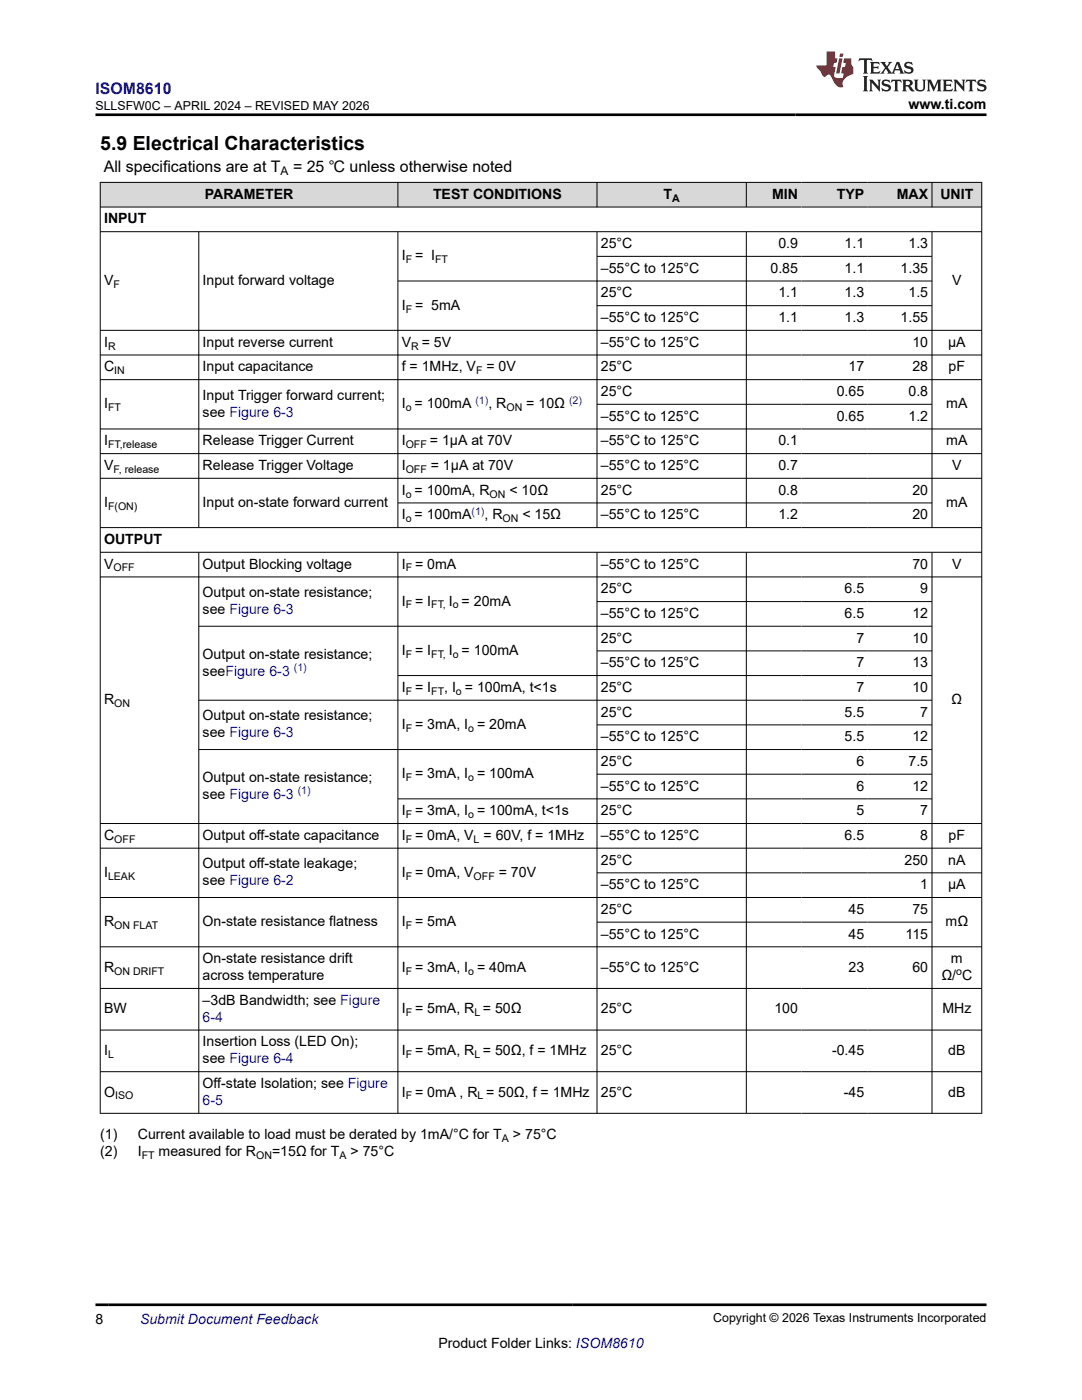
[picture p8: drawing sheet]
<svg xmlns="http://www.w3.org/2000/svg" width="216mm" height="279mm" viewBox="0 0 216 279" stroke-linecap="round" stroke-linejoin="round" font-family="sans-serif">
<defs><g id="words">
<text font-size="3.9" x="20" y="29.9">5.9 Electrical Characteristics</text>
<text font-size="3.2" fill="#00f" x="19" y="18.7">ISOM8610</text>
<g font-size="3.2">
<text x="20.7" y="34.3">All specifications are at T</text>
<text x="58.5" y="34.3">= 25 ℃ unless otherwise noted</text>
</g>
<g font-size="2.8">
<text x="181.3" y="21.8">www.ti.com</text>
<text x="40.9" y="39.7">PARAMETER</text>
<text x="86.4" y="39.7">TEST CONDITIONS</text>
<text x="132.4" y="39.7">T</text>
<text x="154.1" y="39.7">MIN</text>
<text x="167" y="39.7">TYP</text>
<text x="178.9" y="39.7">MAX</text>
<text x="187.6" y="39.7">UNIT</text>
<text x="20.8" y="44.6">INPUT</text>
<text x="80.2" y="52">I = I</text>
<text x="119.9" y="49.5">25°C</text>
<text x="155.3" y="49.5">0.9</text>
<text x="168.5" y="49.5">1.1</text>
<text x="181.3" y="49.5">1.3</text>
<text x="20.8" y="56.9">V</text>
<text x="40.4" y="56.9">Input forward voltage</text>
<text x="119.9" y="54.4">–55°C to 125°C</text>
<text x="119.9" y="59.4">25°C</text>
<text x="153.7" y="54.4">0.85</text>
<text x="155.3" y="59.4">1.1</text>
<text x="168.5" y="54.4">1.1</text>
<text x="168.5" y="59.4">1.3</text>
<text x="179.7" y="54.4">1.35</text>
<text x="181.3" y="59.4">1.5</text>
<text x="190" y="56.9">V</text>
<text x="80.2" y="61.8">I = 5mA</text>
<text x="119.9" y="64.3">–55°C to 125°C</text>
<text x="155.3" y="64.3">1.1</text>
<text x="168.5" y="64.3">1.3</text>
<text x="179.7" y="64.3">1.55</text>
<text x="20.8" y="69.2">I</text>
<text x="40.4" y="69.2">Input reverse current</text>
<text x="80.2" y="69.2">V</text>
<text x="84.2" y="69.2">= 5V</text>
<text x="119.9" y="69.2">–55°C to 125°C</text>
<text x="182.1" y="69.2">10</text>
<text x="189.2" y="69.2">μA</text>
<text x="20.8" y="74.1">C</text>
<text x="40.4" y="74.1">Input capacitance</text>
<text x="80.2" y="74.1">f = 1MHz, V</text>
<text x="97.1" y="74.1">= 0V</text>
<text x="119.9" y="74.1">25°C</text>
<text x="169.3" y="74.1">17</text>
<text x="182.1" y="74.1">28</text>
<text x="189.3" y="74.1">pF</text>
<text x="20.8" y="81.5">I</text>
<text x="40.4" y="79.8">Input Trigger forward current;</text>
<text x="40.4" y="83.2">see Figure 6-3</text>
<text x="80.2" y="81.5">I = 100mA</text>
<text x="97.5" y="81.5">, R</text>
<text x="105" y="81.5">= 10Ω</text>
<text x="119.9" y="79">25°C</text>
<text x="119.9" y="84">–55°C to 125°C</text>
<text x="167" y="79">0.65</text>
<text x="167" y="84">0.65</text>
<text x="181.3" y="79">0.8</text>
<text x="181.3" y="84">1.2</text>
<text x="188.8" y="81.5">mA</text>
<text x="20.8" y="88.9">I</text>
<text x="40.4" y="88.9">Release Trigger Current</text>
<text x="80.2" y="88.9">I</text>
<text x="85.8" y="88.9">= 1μA at 70V</text>
<text x="119.9" y="88.9">–55°C to 125°C</text>
<text x="155.3" y="88.9">0.1</text>
<text x="188.8" y="88.9">mA</text>
<text x="20.8" y="93.8">V</text>
<text x="40.4" y="93.8">Release Trigger Voltage</text>
<text x="80.2" y="93.8">I</text>
<text x="86" y="93.8">= 1μA at 70V</text>
<text x="119.9" y="93.8">–55°C to 125°C</text>
<text x="155.3" y="93.8">0.7</text>
<text x="190" y="93.8">V</text>
<text x="20.8" y="101.2">I</text>
<text x="40.4" y="101.2">Input on-state forward current</text>
<text x="80.2" y="98.7">I = 100mA, R</text>
<text x="101.7" y="98.7">&lt; 10Ω</text>
<text x="119.9" y="98.7">25°C</text>
<text x="155.3" y="98.7">0.8</text>
<text x="182.1" y="98.7">20</text>
<text x="188.8" y="101.2">mA</text>
<text x="80.2" y="103.6">I = 100mA</text>
<text x="96.7" y="103.6">, R</text>
<text x="104.2" y="103.6">&lt; 15Ω</text>
<text x="119.9" y="103.6">–55°C to 125°C</text>
<text x="155.3" y="103.6">1.2</text>
<text x="182.1" y="103.6">20</text>
<text x="20.8" y="108.6">OUTPUT</text>
<text x="20.8" y="113.5">V</text>
<text x="40.4" y="113.5">Output Blocking voltage</text>
<text x="80.2" y="113.5">I = 0mA</text>
<text x="119.9" y="113.5">–55°C to 125°C</text>
<text x="182.1" y="113.5">70</text>
<text x="190" y="113.5">V</text>
<text x="40.4" y="119.2">Output on-state resistance;</text>
<text x="119.9" y="118.4">25°C</text>
<text x="168.5" y="118.4">6.5</text>
<text x="183.6" y="118.4">9</text>
<text x="40.4" y="122.6">see Figure 6-3</text>
<text x="80.2" y="120.9">I = I</text>
<text x="89.6" y="120.9">I = 20mA</text>
<text x="119.9" y="123.3">–55°C to 125°C</text>
<text x="168.5" y="123.3">6.5</text>
<text x="182.1" y="123.3">12</text>
<text x="40.4" y="131.5">Output on-state resistance;</text>
<text x="80.2" y="130.7">I = I</text>
<text x="89.6" y="130.7">I = 100mA</text>
<text x="119.9" y="128.3">25°C</text>
<text x="170.9" y="128.3">7</text>
<text x="182.1" y="128.3">10</text>
<text x="40.4" y="134.9">seeFigure 6-3</text>
<text x="119.9" y="133.2">–55°C to 125°C</text>
<text x="170.9" y="133.2">7</text>
<text x="182.1" y="133.2">13</text>
<text x="20.8" y="140.6">R</text>
<text x="40.4" y="143.8">Output on-state resistance;</text>
<text x="80.2" y="138.1">I = I</text>
<text x="88.6" y="138.1">, I = 100mA, t&lt;1s</text>
<text x="119.9" y="138.1">25°C</text>
<text x="119.9" y="143">25°C</text>
<text x="168.5" y="143">5.5</text>
<text x="170.9" y="138.1">7</text>
<text x="182.1" y="138.1">10</text>
<text x="183.6" y="143">7</text>
<text x="189.9" y="140.6">Ω</text>
<text x="40.4" y="147.2">see Figure 6-3</text>
<text x="80.2" y="145.5">I = 3mA, I = 20mA</text>
<text x="119.9" y="147.9">–55°C to 125°C</text>
<text x="168.5" y="147.9">5.5</text>
<text x="182.1" y="147.9">12</text>
<text x="80.2" y="155.3">I = 3mA, I = 100mA</text>
<text x="119.9" y="152.9">25°C</text>
<text x="170.9" y="152.9">6</text>
<text x="181.3" y="152.9">7.5</text>
<text x="40.4" y="156.1">Output on-state resistance;</text>
<text x="40.4" y="159.5">see Figure 6-3</text>
<text x="119.9" y="157.8">–55°C to 125°C</text>
<text x="170.9" y="157.8">6</text>
<text x="182.1" y="157.8">12</text>
<text x="20.8" y="167.6">C</text>
<text x="40.4" y="167.6">Output off-state capacitance</text>
<text x="80.2" y="162.7">I = 3mA, I = 100mA, t&lt;1s</text>
<text x="80.2" y="167.6">I = 0mA, V = 60V, f = 1MHz</text>
<text x="119.9" y="162.7">25°C</text>
<text x="119.9" y="167.6">–55°C to 125°C</text>
<text x="168.5" y="167.6">6.5</text>
<text x="170.9" y="162.7">5</text>
<text x="183.6" y="162.7">7</text>
<text x="183.6" y="167.6">8</text>
<text x="189.3" y="167.6">pF</text>
<text x="40.4" y="173.3">Output off-state leakage;</text>
<text x="119.9" y="172.5">25°C</text>
<text x="180.5" y="172.5">250</text>
<text x="189.2" y="172.5">nA</text>
<text x="20.8" y="175">I</text>
<text x="40.4" y="176.7">see Figure 6-2</text>
<text x="80.2" y="175">I = 0mA, V</text>
<text x="99.5" y="175">= 70V</text>
<text x="119.9" y="177.5">–55°C to 125°C</text>
<text x="183.6" y="177.5">1</text>
<text x="189.2" y="177.5">μA</text>
<text x="20.8" y="184.8">R</text>
<text x="40.4" y="184.8">On-state resistance flatness</text>
<text x="80.2" y="184.8">I = 5mA</text>
<text x="119.9" y="182.4">25°C</text>
<text x="169.3" y="182.4">45</text>
<text x="182.1" y="182.4">75</text>
<text x="188.7" y="184.8">mΩ</text>
<text x="119.9" y="187.3">–55°C to 125°C</text>
<text x="169.3" y="187.3">45</text>
<text x="180.7" y="187.3">115</text>
<text x="20.8" y="193.9">R</text>
<text x="40.4" y="192.2">On-state resistance drift</text>
<text x="40.4" y="195.6">across temperature</text>
<text x="80.2" y="193.9">I = 3mA, I = 40mA</text>
<text x="119.9" y="193.9">–55°C to 125°C</text>
<text x="169.3" y="193.9">23</text>
<text x="182.1" y="193.9">60</text>
<text x="187.8" y="195.6">Ω/ C</text>
<text x="189.8" y="192.2">m</text>
<text x="20.8" y="202.2">BW</text>
<text x="40.4" y="200.5">–3dB Bandwidth; see Figure</text>
<text x="80.2" y="202.2">I = 5mA, R = 50Ω</text>
<text x="119.9" y="202.2">25°C</text>
<text x="154.5" y="202.2">100</text>
<text x="188" y="202.2">MHz</text>
<text x="40.4" y="208.8">Insertion Loss (LED On);</text>
<text x="20.8" y="210.5">I</text>
<text x="40.4" y="212.2">see Figure 6-4</text>
<text x="80.2" y="210.5">I = 5mA, R = 50Ω, f = 1MHz</text>
<text x="119.9" y="210.5">25°C</text>
<text x="166" y="210.5">-0.45</text>
<text x="189.2" y="210.5">dB</text>
<text x="20.8" y="218.8">O</text>
<text x="40.4" y="217.2">Off-state Isolation; see Figure</text>
<text x="80.2" y="218.8">I = 0mA , R = 50Ω, f = 1MHz</text>
<text x="119.9" y="218.8">25°C</text>
<text x="168.4" y="218.8">-45</text>
<text x="189.2" y="218.8">dB</text>
<text x="20" y="227.3">(1)</text>
<text x="27.5" y="227.3">Current available to load must be derated by 1mA/°C for T</text>
<text x="102.4" y="227.3">&gt; 75°C</text>
<text x="20" y="230.7">(2)</text>
<text x="27.5" y="230.7">I</text>
<text x="31.7" y="230.7">measured for R</text>
<text x="54.3" y="230.7">=15Ω for T</text>
<text x="70" y="230.7">&gt; 75°C</text>
<text x="19" y="264.2">8</text>
<text x="87.5" y="269">Product Folder Links: ISOM8610</text>
</g>
<g font-size="2.8" fill="#00f">
<text x="40.4" y="203.9">6-4</text>
<text x="40.4" y="220.5">6-5</text>
<text x="27.9" y="264.2">Submit Document Feedback</text>
</g>
<g font-size="2.5">
<text x="19" y="21.9">SLLSFW0C – APRIL 2024 – REVISED MAY 2026</text>
<text x="142.3" y="263.9">Copyright © 2026 Texas Instruments Incorporated</text>
</g>
<text font-size="2.4" x="56" y="34.9">A</text>
<g font-size="2.1">
<text x="134.1" y="40.2">A</text>
<text x="80.9" y="52.5">F</text>
<text x="86.8" y="52.5">FT</text>
<text x="22.6" y="57.5">F</text>
<text x="80.9" y="62.4">F</text>
<text x="21.6" y="69.8">R</text>
<text x="82" y="69.8">R</text>
<text x="22.8" y="74.7">IN</text>
<text x="95" y="74.7">F</text>
<text x="21.6" y="82.1">FT</text>
<text x="80.9" y="82.1">o</text>
<text x="101.1" y="82.1">ON</text>
<text x="21.6" y="89.4">FT,release</text>
<text x="80.9" y="89.4">OFF</text>
<text x="22.6" y="94.4">F, release</text>
<text x="80.9" y="94.4">OFF</text>
<text x="21.6" y="101.8">F(ON)</text>
<text x="80.9" y="99.3">o</text>
<text x="97.7" y="99.3">ON</text>
<text x="80.9" y="104.2">o</text>
<text x="100.3" y="104.2">ON</text>
<text x="22.6" y="114.1">OFF</text>
<text x="80.9" y="114.1">F</text>
<text x="80.9" y="121.4">F</text>
<text x="86" y="121.4">FT, o</text>
<text x="80.9" y="131.3">F</text>
<text x="86" y="131.3">FT, o</text>
<text x="22.8" y="141.1">ON</text>
<text x="80.9" y="138.7">F</text>
<text x="86" y="138.7">FT</text>
<text x="91" y="138.7">o</text>
<text x="80.9" y="146">F</text>
<text x="93.4" y="146">o</text>
<text x="80.9" y="155.9">F</text>
<text x="93.4" y="155.9">o</text>
<text x="80.9" y="163.3">F</text>
<text x="93.4" y="163.3">o</text>
<text x="22.8" y="168.2">OFF</text>
<text x="80.9" y="168.2">F</text>
<text x="94.5" y="168.2">L</text>
<text x="21.6" y="175.6">LEAK</text>
<text x="80.9" y="175.6">F</text>
<text x="94.5" y="175.6">OFF</text>
<text x="22.8" y="185.4">ON FLAT</text>
<text x="80.9" y="185.4">F</text>
<text x="22.8" y="194.5">ON DRIFT</text>
<text x="80.9" y="194.5">F</text>
<text x="93.4" y="194.5">o</text>
<text x="190.8" y="194.7">o</text>
<text x="80.9" y="202.8">F</text>
<text x="94.7" y="202.8">L</text>
<text x="21.6" y="211.1">L</text>
<text x="80.9" y="211.1">F</text>
<text x="94.7" y="211.1">L</text>
<text x="23" y="219.4">ISO</text>
<text x="80.9" y="219.4">F</text>
<text x="95.3" y="219.4">L</text>
<text x="100.2" y="227.9">A</text>
<text x="28.3" y="231.3">FT</text>
<text x="51.1" y="231.3">ON</text>
<text x="67.8" y="231.3">A</text>
</g>
<g font-size="2.1" fill="#00f">
<text x="94.9" y="80.6">(1)</text>
<text x="113.5" y="80.6">(2)</text>
<text x="94.1" y="102.7">(1)</text>
<text x="58.6" y="133.9">(1)</text>
<text x="59.4" y="158.5">(1)</text>
</g>
</g></defs>
<g fill="#d8d8d8">
<path d="M20 36.4h175.9v4.9h-175.9z" fill-rule="evenodd"/>
<path d="M20.1 36.5h59.2v4.8h-59.2z" fill-rule="evenodd"/>
<path d="M79.5 36.5h39.6v4.8h-39.6z" fill-rule="evenodd"/>
<path d="M119.2 36.5h29.7v4.8h-29.7z" fill-rule="evenodd"/>
<path d="M149 36.5h10.9v4.8h-10.9z" fill-rule="evenodd"/>
<path d="M159.9 36.5h13.3v4.8h-13.3z" fill-rule="evenodd"/>
<path d="M173.2 36.5h12.7v4.8h-12.7z" fill-rule="evenodd"/>
<path d="M186 36.5h9.8v4.8h-9.8z" fill-rule="evenodd"/>
</g>
<g fill="none" stroke="#000" stroke-width=".2">
<path d="M19.9 36.4h176.1M20 36.3v185.9M79.4 36.3v5.1M119.1 36.3v5.1M148.9 36.3v5.1M186 36.3v5.1M195.9 36.3v185.9M19.9 41.3h176.1M19.9 46.2h176.1M39.7 46.2v59.2M79.4 46.2v59.2M79.4 56.1h106.6"/>
<path d="M119.1 46.2v59.2M119.1 51.2h66.9M148.9 46.2v59.2M186 46.2v59.2M19.9 65.9h176.1M19.9 70.8h176.1M19.9 75.8h176.1M119.1 61h66.9M19.9 85.6h176.1M19.9 90.5h176.1M19.9 95.5h176.1M119.1 80.7h66.9"/>
<path d="M19.9 105.3h176.1M19.9 110.2h176.1M19.9 115.1h176.1M39.7 110.2v112M79.4 110.2v112M79.4 100.4h106.6M119.1 110.2v112M148.9 110.2v112M186 110.2v112M39.7 125h146.3M119.1 120.1h66.9M119.1 129.9h66.9"/>
<path d="M186 139.7h-146.3M186 134.8h-106.6M39.7 149.6h146.3M119.1 144.7h66.9M119.1 154.5h66.9M186 159.4h-106.6M19.9 164.4h176.1M19.9 169.3h176.1M19.9 179.1h176.1M119.1 174.2h76.9M19.9 189h176.1M19.9 197.3h176.1"/>
<path d="M119.1 184h66.9M19.9 205.6h176.1M19.9 213.9h176.1M19.9 222.2h176.1"/>
</g>
<path d="M171.5 11.6l-.2 .6 .5-.2h.6v.1v2.2l-.2 .4h1l-.2-.4v-2.2v-.1h.5l.6 .2-.2-.6zM173.6 12.4l.2 .3v1.6l-.2 .4h1.9l.1-.6a1.08 1.08 0 0 1-1.3 .2v-.7h.6l.4 .2v-.7l-.4 .2h-.6v-.5l.2-.2a1 1 0 0 1 1 .3l-.1-.5zM175.7 12.4l.9 1.1-1 1.2h.9l-.2-.2 .5-.8 .4 .8-.2 .2h1.6l-.2-.2 .2-.5h.9l.1 .5-.1 .2h.9l-.2-.4-.8-1.9h-.5l-.9 2.1-.9-1.1 .9-1h-.8l.2 .2-.4 .6-.4-.6 .2-.2zM179 12.8l.4 1h-.7zM180.7 12.5a.65 .65 0 0 0-.2 .7 .65 .65 0 0 0 .6 .5l.6 .1 .1 .3a.79 .79 0 0 1-.7 .4 .79 .79 0 0 1-.7-.5l.1 .7 .2-.1a.93 .93 0 0 0 1.1 0 .93 .93 0 0 0 .4-.9 1.46 1.46 0 0 0-1.2-.6l-.1-.3a1.09 1.09 0 0 1 1.2 .2l-.2-.6-.1 .1-.5-.2zM172.2 15.2l.2 .4v2.2l-.2 .4h1l-.2-.4v-2.2l.2-.4zM173.4 15.9l.2 .4v1.5l-.2 .4h.8l-.3-.4 .1-1.3 1.6 1.8v-2l.2-.4h-.7l.1 .2 .1 1.1-1.2-1.3zM176.2 16a.65 .65 0 0 0-.2 .8 .65 .65 0 0 0 .6 .4l.6 .2 .1 .2a.79 .79 0 0 1-.7 .4 .79 .79 0 0 1-.7-.5l.1 .7 .2-.1a.93 .93 0 0 0 1.1 .1 .93 .93 0 0 0 .4-1 1.46 1.46 0 0 0-1.2-.5l-.1-.4a1.09 1.09 0 0 1 1.2 .2l-.1-.6-.2 .1-.5-.1zM177.9 15.9l-.1 .6a.63 .63 0 0 1 .8-.3v1.6l-.3 .4h1l-.2-.4v-1.6a.66 .66 0 0 1 .8 .3l-.1-.6zM180 15.9l.2 .4v1.5l-.2 .4h1l-.2-.2-.1-.7h.5l.1 .2a.79 .79 0 0 0 1.2 .6l-1-.9a.61 .61 0 0 0 .6-.6 .61 .61 0 0 0-.5-.7zM180.8 16.2h.1a.47 .47 0 0 1 .5 .1 .47 .47 0 0 1 .1 .5l-.1 .1-.7 .1zM182.3 15.9l.2 .2a2.27 2.27 0 0 0 .4 2 1.04 1.04 0 0 0 1.7-.7v-1.3l.2-.2h-.8l.2 .4v1.1a.6 .6 0 0 1-.6 .6 .6 .6 0 0 1-.6-.6v-1.1l.3-.4zM184.9 15.9l.2 .4v1.5l-.2 .4h.8l-.3-.4v-1.4l.9 1.9 .9-1.9v1.4l-.3 .4h1l-.2-.4v-1.5l.2-.4h-.8l-.7 1.5-.6-1.5zM188.1 15.9l.2 .4v1.5l-.2 .4h1.9l.1-.6a1.09 1.09 0 0 1-1.3 .2v-.7h.6l.4 .2v-.6l-.4 .2h-.6v-.6l.2-.1a1.01 1.01 0 0 1 1 .3l-.1-.6zM190.2 15.9l.3 .4v1.5l-.3 .4h.8l-.2-.4v-1.3l1.6 1.8v-2l.2-.4h-.7l.2 .2v1.1l-1.2-1.3zM192.8 15.9l-.1 .6a.63 .63 0 0 1 .8-.3v1.6l-.3 .4h1l-.2-.4v-1.6a.66 .66 0 0 1 .8 .3l-.1-.6zM195.2 16a.65 .65 0 0 0-.2 .8 .65 .65 0 0 0 .6 .4l.6 .2 .2 .2a.79 .79 0 0 1-.7 .4 .79 .79 0 0 1-.7-.5l.1 .7 .2-.1a.93 .93 0 0 0 1 .1 .93 .93 0 0 0 .5-1 1.46 1.46 0 0 0-1.3-.5v-.4a1.09 1.09 0 0 1 1.2 .2l-.2-.6-.2 .1-.5-.1z" fill="#231f20"/>
<path d="M164.9 10.3v2.7h-2l.1 .4 .8 1a.95 .95 0 0 0 1 .9 .59 .59 0 0 1 .5-.4 .59 .59 0 0 1 .5 .3l.4 .8a1.59 1.59 0 0 0 2.1 1.4 1.61 1.61 0 0 1 1-2.3l1-.3-.1-1.5a1.59 1.59 0 0 1-.3-1.7h-1.5l-.2 .9h.6l-.2 .9h-.5l-.2 .9v.3l.4 .1-.1 .9h-.7a.73 .73 0 0 1-1-.7l.3-1.5h-.5l.1-.9h.5l.2-.9h-.5v-1.3zM167.4 11.6l-.6 3.1h.7l.6-3.1zM167.6 10.7l-.1 .6h.7l.1-.6z" fill="#ed1c24"/>
<path d="M19 22.9h177.8M19 260.4h177.8" fill="none" stroke="#000" stroke-width=".53"/>
<use href="#words"/>
</svg>
